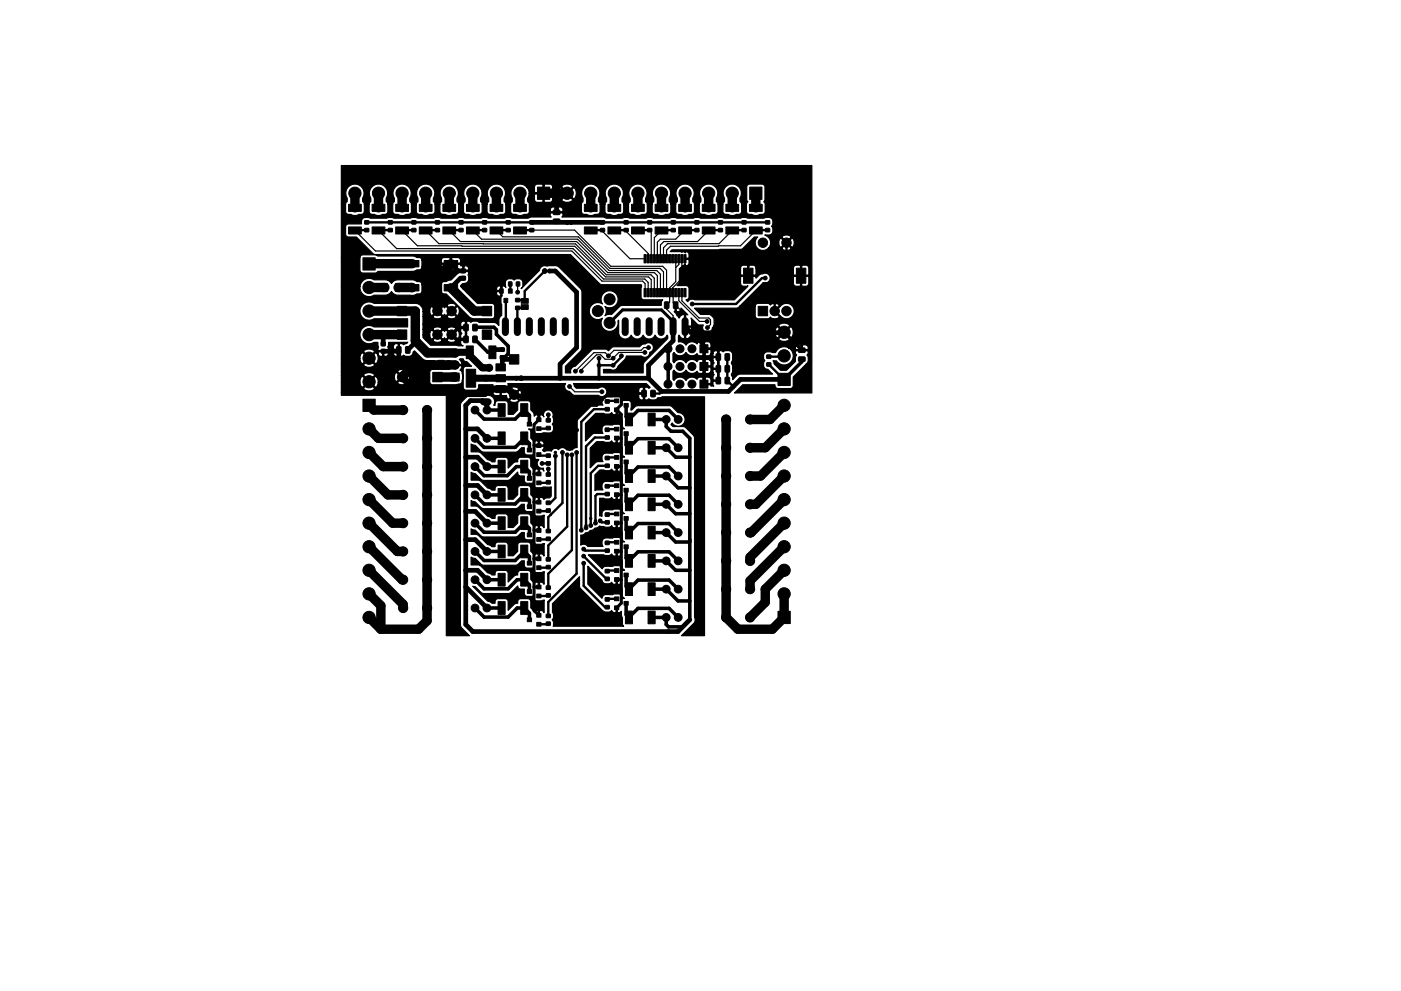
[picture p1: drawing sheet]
<svg xmlns="http://www.w3.org/2000/svg" width="297mm" height="210mm" viewBox="0 0 297 210" stroke-linecap="round" stroke-linejoin="round" font-family="sans-serif">
<g fill="#000" stroke="#000" stroke-width=".21">
<path d="M113.9 39.7h2.6v2.6h-2.6zM158.9 39.7h2.7v2.6h-2.7zM73.9 48.1h2.7v1.5h-2.7zM73.9 43.3h2.7v1.5h-2.7zM77 54.7h2.6v2.6h-2.6zM77.3 48.5h.9v.7h-.9zM77.3 46.8h.9v.7h-.9zM78.9 48.1h2.7v1.5h-2.7zM78.9 43.3h2.7v1.5h-2.7zM82.3 48.5h.9v.7h-.9zM82.3 46.8h.9v.7h-.9zM83.9 48.1h2.7v1.5h-2.7z"/>
<path d="M83.9 43.3h2.7v1.5h-2.7zM87.3 48.5h.9v.7h-.9zM87.3 46.8h.9v.7h-.9zM86 55.3h2.8v1.3h-2.8zM88.9 48.1h2.7v1.5h-2.7zM88.9 43.3h2.7v1.5h-2.7zM92.3 48.5h.9v.7h-.9zM92.3 46.8h.9v.7h-.9zM93.9 48.1h2.7v1.5h-2.7zM93.9 43.3h2.7v1.5h-2.7zM94.2 55.3h2.8v1.3h-2.8zM97.3 48.5h.9v.7h-.9z"/>
<path d="M97.3 46.8h.9v.7h-.9zM97.8 58.6h.9v.8h-.9zM97.8 57.1h.9v.8h-.9zM98.9 48.1h2.7v1.5h-2.7zM98.9 43.3h2.7v1.5h-2.7zM102.3 48.5h.9v.7h-.9zM102.3 46.8h.9v.7h-.9zM103.9 48.1h2.7v1.5h-2.7zM103.9 43.3h2.7v1.5h-2.7zM107.3 48.5h.9v.7h-.9zM107.3 46.8h.9v.7h-.9zM107.8 59.8h.7v.9h-.7z"/>
<path d="M108.9 48.1h2.7v1.5h-2.7zM108.9 43.3h2.7v1.5h-2.7zM109.5 59.8h.7v.9h-.7zM112.3 48.5h.9v.7h-.9zM112.3 46.8h.9v.7h-.9zM117.3 46.5h1.3l.1 .2v.6l-.2 .1h-1.1l-.1-.2zM117.3 44.6h1.3l.1 .2v.6l-.2 .1h-1.1l-.1-.2zM123.9 48.1h2.7v1.5h-2.7zM123.9 43.3h2.7v1.5h-2.7zM127.3 48.5h.9v.7h-.9zM127.3 46.8h.9v.7h-.9zM128.9 48.1h2.7v1.5h-2.7z"/>
<path d="M128.9 43.3h2.7v1.5h-2.7zM132.3 48.5h.9v.7h-.9zM132.3 46.8h.9v.7h-.9zM133.9 48.1h2.7v1.5h-2.7zM133.9 43.3h2.7v1.5h-2.7zM136.5 54h.5v1.8h-.5zM137.2 54h.4v1.8h-.4zM137.3 48.5h.9v.7h-.9zM137.3 46.8h.9v.7h-.9zM137.9 54h.4v1.8h-.4zM138.9 48.1h2.7v1.5h-2.7zM138.9 43.3h2.7v1.5h-2.7z"/>
<path d="M138.5 54h.4v1.8h-.4zM139.2 54h.4v1.8h-.4zM139.8 54h.4v1.8h-.4zM140.5 54h.4v1.8h-.4zM141.1 54h.4v1.8h-.4zM141.8 54h.4v1.8h-.4zM142.4 54h.5v1.8h-.5zM142.3 48.5h.9v.7h-.9zM142.3 46.8h.9v.7h-.9zM143 54h.5v1.8h-.5zM143.9 48.1h2.7v1.5h-2.7zM143.9 43.3h2.7v1.5h-2.7z"/>
<path d="M143.7 54h.5v1.8h-.5zM144.3 54h.5v1.8h-.5zM145 54h.5v1.8h-.5zM147.3 48.5h.9v.7h-.9zM147.3 46.8h.9v.7h-.9zM148.9 48.1h2.7v1.5h-2.7zM148.9 43.3h2.7v1.5h-2.7zM152.3 48.5h.9v.7h-.9zM152.3 46.8h.9v.7h-.9zM153.9 48.1h2.7v1.5h-2.7zM153.9 43.3h2.7v1.5h-2.7zM157.3 48.5h.9v.7h-.9z"/>
<path d="M157.3 46.8h.9v.7h-.9zM158.9 48.1h2.7v1.5h-2.7zM158.9 43.3h2.7v1.5h-2.7zM162.3 48.5h.9v.7h-.9zM162.3 46.8h.9v.7h-.9zM80.8 72.6h.9v.8h-.9zM80.8 74.1h.9v.8h-.9zM81 60.2h1.2l-.1 1.6h-1.1zM84.3 70h2v2h-2zM84.3 65h2v2h-2zM83.8 60.2h1.2l-.1 1.6h-1.1zM84.1 73.6l.7-.1 .2 .2v1l-.1 .2-.6 .1-.2-.2z"/>
<path d="M86 73.6l.7-.1 .2 .2v1l-.1 .2-.6 .1-.2-.2zM86 60.4h2.8v1.3h-2.8zM91.7 79h2v2h-2zM92.8 74.6h1.3l.1 .8-1.3 .1zM92.8 76.5h1.3l.1 .8-1.3 .1zM94.2 60.4h2.8v1.3h-2.8zM95.7 79.1h1.7v1.7h-1.7zM98.8 73.4h1.6v2.7h-1.6zM98.4 68.8h.7l.2 .1v1.1l-.1 .2h-.7l-.2-.1zM98.4 71.3l.9 .1-.1 1.3-.9-.1zM98.8 78.3h2v3.8h-2zM100.3 68.8h.7l.2 .1v1.1l-.1 .2h-.7l-.2-.1z"/>
<path d="M100.3 71.3l.9 .1-.1 1.3-.9-.1zM103.7 73.4h1.4v2.7h-1.4zM102.2 65h2v2h-2zM102.2 70h2v2h-2zM105.9 61.3h.8v.9h-.8zM106.1 75.5h.8v.7h-.8zM106.1 73.8h.8v.7h-.8zM106.8 63.3h.9v.9h-.9zM105.1 79.5h2v1.5h-2zM105.1 77.2h2v1.5h-2zM107.8 61.3h.8v.9h-.8zM108 75.2h2v2h-2z"/>
<path d="M109.3 65h.9v.7h-.9zM109.3 63.3h.9v.7h-.9zM110.5 63.3h1.5v1h-1.5zM110.5 64.6h1.5v1h-1.5zM136.5 61.2h.5v1.8h-.5zM137.2 61.2h.4v1.8h-.4zM137.9 61.2h.4v1.8h-.4zM138.5 61.2h.4v1.8h-.4zM139.2 61.2h.4v1.8h-.4zM139.8 61.2h.4v1.8h-.4zM140.5 61.2h.4v1.8h-.4zM141.1 61.2h.4v1.8h-.4z"/>
<path d="M140.9 64.1l.7-.1 .2 .2v1l-.1 .2-.6 .1-.2-.2zM141.8 61.2h.4v1.8h-.4zM142.4 61.2h.5v1.8h-.5zM143 61.2h.5v1.8h-.5zM142.8 64.1l.7-.1 .2 .2v1l-.1 .2-.6 .1-.2-.2zM143.7 61.2h.5v1.8h-.5zM144.3 61.2h.5v1.8h-.5zM145 61.2h.5v1.8h-.5zM148.4 73.1h1.7v1.7h-1.7zM148.4 76.9h1.7v1.7h-1.7zM151.9 77.6l.7-.1 .2 .2v1l-.1 .2-.7 .1-.2-.2zM151.9 75.1h.9l-.1 1.3h-.9z"/>
<path d="M153.8 77.6l.7-.1 .2 .2v1l-.1 .2-.7 .1-.2-.2zM153.8 75.1h.9l-.1 1.3h-.9zM157.6 56.9h2v3.2h-2zM160.7 65h2v2h-2zM162.6 75.3h.8v.7h-.8zM162.6 77h.8v.7h-.8zM169.3 75.8l1.3-.1 .1 .9-1.3 .1zM169.3 73.9l1.3-.1 .1 .9-1.3 .1zM168.9 56.9h2v3.2h-2zM77 84.7h2.6v2.6h-2.6zM105.6 97.6h1.5v2.7h-1.5zM105.6 91.6h1.5v2.7h-1.5z"/>
<path d="M105.6 85.6h1.5v2.7h-1.5zM105.1 81.8h2v1.5h-2zM110.4 97.6h1.5v2.7h-1.5zM110.4 91.6h1.5v2.7h-1.5zM110.4 85.6h1.5v2.7h-1.5zM111.8 95.1h.9v.8h-.9zM111.8 89.6h.9v.8h-.9zM113.8 96h.9v.8h-.9zM113.8 94.1h.9v.8h-.9zM113.8 90.5h.9v.8h-.9zM113.8 88.6h.9v.8h-.9zM115.8 98h.9v.7h-.9z"/>
<path d="M115.8 96.3h.9v.7h-.9zM115.8 88.8h.9v.7h-.9zM115.8 90.5h.9v.7h-.9zM128.3 98.5h.9v.7h-.9zM128.3 96.8h.9v.7h-.9zM128.3 92.5h.9v.7h-.9zM128.3 90.8h.9v.7h-.9zM128.3 86.5h.9v.7h-.9zM128.3 84.8h.9v.7h-.9zM130.3 96.6h.9v.8h-.9zM130.3 98.5h.9v.8h-.9zM130.3 90.6h.9v.8h-.9z"/>
<path d="M130.3 92.5h.9v.8h-.9zM130.3 84.6h.9v.8h-.9zM130.3 86.5h.9v.8h-.9zM132.3 97.6h.9v.8h-.9zM132.3 91.6h.9v.8h-.9zM132.3 85.6h.9v.8h-.9zM132.6 93.6h1.5v2.7h-1.5zM132.6 87.6h1.5v2.7h-1.5zM136.1 82.8h.7l.2 .1v1.1l-.1 .2h-.6l-.2-.1zM137.4 93.6h1.5v2.7h-1.5zM137.4 87.6h1.5v2.7h-1.5zM138 82.8h.7l.2 .1v1.1l-.1 .2h-.6l-.2-.1z"/>
<path d="M148.4 80.6h1.7v1.7h-1.7zM151.9 80.1h.9l-.1 1.3h-.9zM153.8 80.1h.9l-.1 1.3h-.9zM164.9 79.2h2.7v2.6h-2.7zM105.6 115.6h1.5v2.7h-1.5zM105.6 109.6h1.5v2.7h-1.5zM105.6 103.6h1.5v2.7h-1.5zM110.4 115.6h1.5v2.7h-1.5zM110.4 109.6h1.5v2.7h-1.5zM110.4 103.6h1.5v2.7h-1.5zM111.8 119.1h.9v.8h-.9zM111.8 113.1h.9v.8h-.9z"/>
<path d="M111.8 107.1h.9v.8h-.9zM111.8 101.1h.9v.8h-.9zM113.8 118.1h.9v.8h-.9zM113.8 114h.9v.8h-.9zM113.8 112.1h.9v.8h-.9zM113.8 108h.9v.8h-.9zM113.8 106.1h.9v.8h-.9zM113.8 102h.9v.8h-.9zM113.8 100.1h.9v.8h-.9zM115.8 118.3h.9v.7h-.9zM115.8 120h.9v.7h-.9zM115.8 112.3h.9v.7h-.9z"/>
<path d="M115.8 114h.9v.7h-.9zM115.8 106.3h.9v.7h-.9zM115.8 108h.9v.7h-.9zM115.8 100.3h.9v.7h-.9zM115.8 102h.9v.7h-.9zM128.3 116.5h.9v.7h-.9zM128.3 114.8h.9v.7h-.9zM128.3 110.5h.9v.7h-.9zM128.3 108.8h.9v.7h-.9zM128.3 104.5h.9v.7h-.9zM128.3 102.8h.9v.7h-.9zM130.3 114.6h.9v.8h-.9z"/>
<path d="M130.3 116.5h.9v.8h-.9zM130.3 108.6h.9v.8h-.9zM130.3 110.5h.9v.8h-.9zM130.3 102.6h.9v.8h-.9zM130.3 104.5h.9v.8h-.9zM132.3 115.6h.9v.8h-.9zM132.3 109.6h.9v.8h-.9zM132.3 103.6h.9v.8h-.9zM132.6 111.6h1.5v2.7h-1.5zM132.6 105.6h1.5v2.7h-1.5zM132.6 99.6h1.5v2.7h-1.5zM137.4 111.6h1.5v2.7h-1.5z"/>
<path d="M137.4 105.6h1.5v2.7h-1.5zM137.4 99.6h1.5v2.7h-1.5zM105.6 127.6h1.5v2.7h-1.5zM105.6 121.6h1.5v2.7h-1.5zM110.4 127.6h1.5v2.7h-1.5zM110.4 121.6h1.5v2.7h-1.5zM111.8 131.1h.9v.8h-.9zM111.8 125.1h.9v.8h-.9zM113.8 132h.9v.8h-.9zM113.8 130.1h.9v.8h-.9zM113.8 126h.9v.8h-.9zM113.8 124.1h.9v.8h-.9z"/>
<path d="M113.8 120h.9v.8h-.9zM115.8 130.3h.9v.7h-.9zM115.8 132h.9v.7h-.9zM115.8 124.3h.9v.7h-.9zM115.8 126h.9v.7h-.9zM128.3 128.5h.9v.7h-.9zM128.3 126.8h.9v.7h-.9zM128.3 122.5h.9v.7h-.9zM128.3 120.8h.9v.7h-.9zM130.3 126.6h.9v.8h-.9zM130.3 128.5h.9v.8h-.9zM130.3 120.6h.9v.8h-.9z"/>
<path d="M130.3 122.5h.9v.8h-.9zM132.3 127.6h.9v.8h-.9zM132.3 121.6h.9v.8h-.9zM132.6 129.6h1.5v2.7h-1.5zM132.6 123.6h1.5v2.7h-1.5zM132.6 117.6h1.5v2.7h-1.5zM137.4 129.6h1.5v2.7h-1.5zM137.4 123.6h1.5v2.7h-1.5zM137.4 117.6h1.5v2.7h-1.5zM164.9 129.7h2.7v2.6h-2.7z"/>
<circle cx="75.3" cy="41" r="1.3"/>
<circle cx="80.3" cy="41" r="1.3"/>
<circle cx="85.2" cy="41" r="1.3"/>
<circle cx="90.2" cy="41" r="1.3"/>
<circle cx="95.2" cy="41" r="1.3"/>
<circle cx="100.2" cy="41" r="1.3"/>
<circle cx="105.2" cy="41" r="1.3"/>
<circle cx="110.2" cy="41" r="1.3"/>
<circle cx="115.5" cy="57.5" r=".5"/>
<circle cx="115.5" cy="57.5" r=".4"/>
<circle cx="116.5" cy="57.5" r=".4"/>
<circle cx="120.2" cy="47.2" r=".4"/>
<circle cx="120.2" cy="41" r="1.3"/>
<circle cx="121.1" cy="47.2" r=".4"/>
<circle cx="125.2" cy="41" r="1.3"/>
<circle cx="130.2" cy="41" r="1.3"/>
<circle cx="135.2" cy="41" r="1.3"/>
<circle cx="140.2" cy="41" r="1.3"/>
<circle cx="145.2" cy="41" r="1.3"/>
<circle cx="150.2" cy="41" r="1.3"/>
<circle cx="155.2" cy="41" r="1.3"/>
<circle cx="161.7" cy="51.5" r="1"/>
<circle cx="162.2" cy="59" r=".25"/>
<circle cx="162.3" cy="59" r=".4"/>
<circle cx="166.7" cy="51.5" r="1"/>
<circle cx="78.3" cy="76" r="1.3"/>
<circle cx="78.3" cy="61" r="1.3"/>
<circle cx="78.3" cy="71" r="1.3"/>
<circle cx="78.3" cy="66" r="1.3"/>
<circle cx="85.2" cy="80" r="1"/>
<circle cx="92.7" cy="71" r="1"/>
<circle cx="92.7" cy="66" r="1"/>
<circle cx="95.7" cy="71" r="1"/>
<circle cx="95.7" cy="66" r="1"/>
<circle cx="96.5" cy="77.5" r=".85"/>
<circle cx="96.5" cy="74.9" r=".85"/>
<circle cx="102.7" cy="78" r=".4"/>
<circle cx="103.7" cy="78" r=".75"/>
<circle cx="103.7" cy="78" r=".4"/>
<circle cx="109.8" cy="62" r=".4"/>
<circle cx="122" cy="78.7" r=".4"/>
<circle cx="122" cy="78.7" r=".12"/>
<circle cx="123.2" cy="78.7" r=".4"/>
<circle cx="123.2" cy="78.7" r=".12"/>
<circle cx="126.7" cy="66" r="1.17"/>
<circle cx="127" cy="76" r=".4"/>
<circle cx="127" cy="77.5" r=".4"/>
<circle cx="129" cy="75.5" r=".4"/>
<circle cx="129.3" cy="63.5" r="1.17"/>
<circle cx="129.3" cy="68.5" r="1.17"/>
<circle cx="130" cy="76" r=".4"/>
<circle cx="130" cy="77.5" r=".4"/>
<circle cx="131.8" cy="75.5" r=".4"/>
<circle cx="136.7" cy="74.8" r=".4"/>
<circle cx="136.7" cy="74.8" r=".13"/>
<circle cx="137.5" cy="73.7" r=".13"/>
<circle cx="137.5" cy="73.7" r=".4"/>
<circle cx="141.6" cy="74" r=".85"/>
<circle cx="141.6" cy="77.7" r=".85"/>
<circle cx="144.2" cy="74" r=".85"/>
<circle cx="144.2" cy="77.7" r=".85"/>
<circle cx="146.7" cy="74" r=".85"/>
<circle cx="146.7" cy="77.7" r=".85"/>
<circle cx="146.8" cy="64.5" r=".4"/>
<circle cx="149.9" cy="68.2" r=".4"/>
<circle cx="150" cy="69.5" r=".4"/>
<circle cx="164.3" cy="66" r="1"/>
<circle cx="166.2" cy="70.5" r="1.3"/>
<circle cx="166.2" cy="75.5" r="1.3"/>
<circle cx="166.7" cy="66" r="1"/>
<circle cx="78.3" cy="81" r="1.3"/>
<circle cx="78.3" cy="91" r="1.3"/>
<circle cx="78.3" cy="96" r="1.3"/>
<circle cx="85.5" cy="87" r=".97"/>
<circle cx="85.5" cy="93" r=".97"/>
<circle cx="85.5" cy="99" r=".97"/>
<circle cx="90.5" cy="87" r=".97"/>
<circle cx="90.5" cy="93" r=".97"/>
<circle cx="90.5" cy="99" r=".97"/>
<circle cx="100.7" cy="87" r=".82"/>
<circle cx="100.7" cy="93" r=".82"/>
<circle cx="100.7" cy="99" r=".82"/>
<circle cx="102" cy="80.2" r=".4"/>
<circle cx="102.5" cy="85.2" r=".4"/>
<circle cx="103" cy="80.2" r=".4"/>
<circle cx="103.2" cy="87" r=".82"/>
<circle cx="103.2" cy="93" r=".82"/>
<circle cx="103.2" cy="99" r=".82"/>
<circle cx="103.5" cy="85.2" r=".4"/>
<circle cx="104" cy="80.2" r=".4"/>
<circle cx="109" cy="83.7" r="1"/>
<circle cx="109.5" cy="80.2" r=".4"/>
<circle cx="110.5" cy="80.2" r=".4"/>
<circle cx="110.5" cy="80.2" r=".5"/>
<circle cx="114.9" cy="98.3" r=".25"/>
<circle cx="114.9" cy="98.3" r=".4"/>
<circle cx="116.2" cy="88" r=".4"/>
<circle cx="116.2" cy="99.5" r=".25"/>
<circle cx="116.2" cy="99.5" r=".4"/>
<circle cx="116.2" cy="88" r=".25"/>
<circle cx="117.7" cy="96" r=".25"/>
<circle cx="117.8" cy="96.7" r=".4"/>
<circle cx="119.2" cy="96" r=".4"/>
<circle cx="119.2" cy="96" r=".25"/>
<circle cx="120.2" cy="96.5" r=".25"/>
<circle cx="120.2" cy="96.5" r=".4"/>
<circle cx="120.7" cy="82" r=".4"/>
<circle cx="120.8" cy="82" r=".12"/>
<circle cx="121.2" cy="96.5" r=".25"/>
<circle cx="121.2" cy="96.5" r=".4"/>
<circle cx="122.2" cy="96" r=".4"/>
<circle cx="122.2" cy="91.2" r=".4"/>
<circle cx="122.2" cy="96" r=".25"/>
<circle cx="127.6" cy="83.1" r=".4"/>
<circle cx="132.5" cy="84.3" r=".4"/>
<circle cx="132.5" cy="84.3" r=".12"/>
<circle cx="141.2" cy="89" r=".82"/>
<circle cx="141.2" cy="95" r=".83"/>
<circle cx="141.6" cy="81.5" r=".85"/>
<circle cx="143.8" cy="89" r=".82"/>
<circle cx="143.8" cy="95" r=".83"/>
<circle cx="144.2" cy="81.5" r=".85"/>
<circle cx="146.7" cy="81.5" r=".85"/>
<circle cx="153.9" cy="89" r=".97"/>
<circle cx="153.9" cy="95" r=".97"/>
<circle cx="159" cy="89" r=".97"/>
<circle cx="159" cy="95" r=".97"/>
<circle cx="166.2" cy="86" r="1.3"/>
<circle cx="166.2" cy="91" r="1.3"/>
<circle cx="166.2" cy="96" r="1.3"/>
<circle cx="78.3" cy="116" r="1.3"/>
<circle cx="78.3" cy="111" r="1.3"/>
<circle cx="78.3" cy="106" r="1.3"/>
<circle cx="78.3" cy="101" r="1.3"/>
<circle cx="85.5" cy="111" r=".97"/>
<circle cx="85.5" cy="117" r=".97"/>
<circle cx="85.5" cy="105" r=".97"/>
<circle cx="90.5" cy="111" r=".97"/>
<circle cx="90.5" cy="117" r=".97"/>
<circle cx="90.5" cy="105" r=".97"/>
<circle cx="100.7" cy="111" r=".82"/>
<circle cx="100.7" cy="117" r=".82"/>
<circle cx="100.7" cy="105" r=".82"/>
<circle cx="103.2" cy="111" r=".82"/>
<circle cx="103.2" cy="117" r=".82"/>
<circle cx="103.2" cy="105" r=".82"/>
<circle cx="123.2" cy="112.5" r=".25"/>
<circle cx="123.2" cy="112.5" r=".4"/>
<circle cx="123.7" cy="116.5" r=".25"/>
<circle cx="123.7" cy="119.5" r=".25"/>
<circle cx="123.7" cy="118" r=".25"/>
<circle cx="123.7" cy="118" r=".4"/>
<circle cx="123.8" cy="116.5" r=".4"/>
<circle cx="123.8" cy="119.5" r=".4"/>
<circle cx="124.2" cy="112" r=".4"/>
<circle cx="124.2" cy="111.5" r=".25"/>
<circle cx="125.2" cy="111.5" r=".4"/>
<circle cx="125.2" cy="110" r=".25"/>
<circle cx="126.2" cy="111" r=".4"/>
<circle cx="126.2" cy="110.5" r=".25"/>
<circle cx="127.2" cy="110.5" r=".4"/>
<circle cx="127.2" cy="110.5" r=".25"/>
<circle cx="141.2" cy="101" r=".82"/>
<circle cx="141.2" cy="107" r=".82"/>
<circle cx="141.2" cy="113" r=".82"/>
<circle cx="141.2" cy="119" r=".82"/>
<circle cx="143.8" cy="101" r=".82"/>
<circle cx="143.8" cy="107" r=".82"/>
<circle cx="143.8" cy="119" r=".82"/>
<circle cx="143.8" cy="113" r=".82"/>
<circle cx="153.9" cy="107" r=".97"/>
<circle cx="153.9" cy="119" r=".97"/>
<circle cx="153.9" cy="113" r=".97"/>
<circle cx="153.9" cy="101" r=".97"/>
<circle cx="159" cy="107" r=".97"/>
<circle cx="159" cy="119" r=".97"/>
<circle cx="159" cy="113" r=".97"/>
<circle cx="159" cy="101" r=".97"/>
<circle cx="166.2" cy="111" r="1.3"/>
<circle cx="166.2" cy="116" r="1.3"/>
<circle cx="166.2" cy="106" r="1.3"/>
<circle cx="166.2" cy="101" r="1.3"/>
<circle cx="78.3" cy="121" r="1.3"/>
<circle cx="78.3" cy="126" r="1.3"/>
<circle cx="78.3" cy="131" r="1.3"/>
<circle cx="85.5" cy="129" r=".97"/>
<circle cx="85.5" cy="123" r=".97"/>
<circle cx="90.5" cy="129" r=".97"/>
<circle cx="90.5" cy="123" r=".97"/>
<circle cx="100.7" cy="123" r=".82"/>
<circle cx="100.7" cy="129" r=".82"/>
<circle cx="103.2" cy="129" r=".82"/>
<circle cx="103.2" cy="123" r=".82"/>
<circle cx="141.2" cy="131" r=".82"/>
<circle cx="141.2" cy="125" r=".82"/>
<circle cx="143.8" cy="131" r=".82"/>
<circle cx="143.8" cy="125" r=".82"/>
<circle cx="153.9" cy="131" r=".97"/>
<circle cx="153.9" cy="125" r=".97"/>
<circle cx="159" cy="131" r=".97"/>
<circle cx="159" cy="125" r=".97"/>
<circle cx="166.2" cy="121" r="1.3"/>
<circle cx="166.2" cy="126" r="1.3"/>
</g>
<g fill="none" stroke="#000" stroke-width="1.5">
<path d="M85.3 80l3 3h7.9l.6 .5h6l.9-1h4.1l1.2 1.2M96.5 74.9l.1-.2h3v.7l2.6 2.6h1.5M107.2 68v2.5M109.7 68v2.5M112.2 68v2.5M114.8 68v2.5M117.3 68v2.5M119.9 68v2.5M132.6 68v2.5M135.1 68v2.5M137.6 68v2.5M140.2 68v2.5"/>
<path d="M142.7 68v2.5M145.3 68v2.5M99.8 80.2h6.3M102.5 85.2h1"/>
</g>
<g fill="none" stroke="#000" stroke-width=".65">
<path d="M127 77.5v2.7M129.2 68.5l2.8-2.8h8.2l2.5 2.5v1.1M162.5 60.5l-6.6 6.6v3.5M113.2 94.5h1M130.8 92.9l.9 .1M130.8 98.9h.9M131.7 98.9v.1M113.2 118.5h1M113.2 112.5h1M113.2 106.5h1M113.2 100.5h1M130.8 104.9l.9 .1"/>
<path d="M130.8 110.9l.9 .1M130.8 116.9l.9 .1M113.2 124.5h1M130.8 128.9l.9-.9v-40.1l-.9-1.1 1-1v-1.5l-.3-.3h-3l-2 2h-6.3l-2-2-4 4v1l-1 1.1v39.4l1 1M130.8 122.9l.9 .1"/>
</g>
<g fill="none" stroke="#000" stroke-width="2">
<path d="M75.3 41v3.1M80.3 41v3.1M85.3 41v3.1M87.4 55.9l-9.1 .1M90.3 41v3.1M95.2 41v3.1M95.6 55.9l-2.9 2.9v7.2M100.2 41v3.1M105.2 41v3.1M110.2 41v3.1M115.2 41h5M125.2 41v3.1"/>
<path d="M130.2 41v3.1M135.2 41v3.1M140.2 41v3.1M145.2 41v3.1M150.2 41v3.1M155.2 41v3.1M160.3 41v3.1M78.3 71h7M78.3 66h9.8v6.3l2.5 2.6h5.9M78.3 61h3.3M84.4 61h3M95.6 61l4.9 5h2.7"/>
<path d="M96.5 77.4h-8.7l-2.5 2.6M96.5 80h-3.8M78.3 96l3 3h4.2M78.3 91l2 2h5.2M78.3 86l1 1h6.2M90.5 87v44.7l-1.8 1.8h-8M153.9 89v42l2.6 2.5h7.2l2.6-2.5v-5M166.3 96l-5 5h-2.3M166.3 91l-4 4h-3.3M166.3 86l-3 3h-4.3M78.3 116l7 7h.2M78.3 111l6 6h1.2"/>
<path d="M78.3 106l5 5h2.2M78.3 101l4 4h3.2M166.3 101l-6 6h-1.3M166.3 106l-7 7h-.3M166.3 111l-7.3 7.2v.8M166.3 116l-7.3 7.2v1.8M78.3 131l2.4 2.5M78.3 126l2.4 2.5v5M78.3 121l7.2 7.2v.8M166.3 121l-4 4v2.8l-3.3 3.2"/>
</g>
<g fill="none" stroke="#000" stroke-width="1">
<path d="M95.6 55.9l1.5 1.6h1.1M98.2 59h-.6l-2 2M112.8 47.2h15M116.5 57.5h1.3l4.4 4.5v11.7l-3.4 3.5v3M118 41v4M81.3 74.5h3l.2-.3v2.3l2.1 2.1M81.3 71v2M88.1 72.3v.3l-1.7 1.6M106.5 74.2h-1.5l-.6 .5M109 76.2h-2.1l-.4-.4v1.8l-.4 .3M142.7 69.3v3l-5.2 5.2v2.7M145.3 69.3l1.3 1.3 19.7-.1"/>
<path d="M98.8 91h2.4l2 2M98.8 97h2.4l2 2M99.8 80.2h2.2M103.2 87v-1l-1-1h-2.4l-1 1v46.5l1.4 1.5h43.6l2.4-2.5M104 80.2h33.5M106.1 82.5h1.7M109 83.7l.2 .3h9M137.5 80.2l2.8 2.8h14.2l2.5-2.5h9.3M98.8 103h2.4l2 2M98.8 114.5h2l2.4 2.5M98.8 108.5h2l2.4 2.5M98.8 124.5l4.4 4.5"/>
<path d="M98.8 121h2.4l2 2"/>
</g>
<g fill="none" stroke="#000" stroke-width=".75">
<path d="M98.8 69.5h-1.6l-1.4 1.5 1 1h2M100.7 72l2.7 2.7h1M100.7 69.5l4-.1 .5 .6v.9l2.6 2.5v1.6l-.8 .8h-.5M141.7 73.5v8M145.3 69.3l4 4.1v8.1M149.3 73.5h.1M166.3 70.5l3.7 3.8M170 76.2v.5l-3.7 3.8M100.7 99l1.9 1.9h5l1.9-1.9h1.6l1.1 1.1v1.4M100.7 87l1.9 1.9h6.6l1.9-1.9 1.1 1.1v1.9M100.7 93l1.9 1.9h6.6l1.9-1.9 1.1 1.1v1.4M103.2 87h3.2"/>
<path d="M103.2 93h3.2M103.2 99h3.2M132.8 86v2.4l.5 .6 2-1.9h6.6l1.9 1.9M132.8 92v2.4l.5 .6 2-1.9h6.6l1.9 1.9M132.8 98v2.4l.5 .6 2-1.9h6.6l1.9 1.9M138.2 89h3v1.5l1 1h2.6l1.4 1.5v38.5l-1.4 1.5h-3l-.6-.5v-1.5h-3M138.2 95h3l2 2h3M100.7 105l1.9 1.9h6.6l1.9-1.9 1.1 1.1v1.4M100.7 111l1.9 1.9h6.6l1.9-1.9 1.1 1.1v1.4M100.7 117l1.9 1.9h6.6l1.9-1.9 1.1 1.1v1.4M103.2 105h3.2M103.2 111h3.2"/>
<path d="M103.2 117h3.2M132.8 104v2.4l.5 .6 2-1.9h6.6l1.9 1.9M132.8 110v2.4l.5 .6 2-1.9h6.6l1.9 1.9M132.8 116v2.4l.5 .6 2-1.9h6.6l1.9 1.9M138.2 101h3l2.6 2.5h2.4M138.2 107h3l2 2h3M138.2 113h3l2 2h3M138.2 119h3l2 2h3M100.7 123l1.9 1.9h5.1l2-1.9h1.4l1.1 1.1v1.4M100.7 129l1.9 1.9h5.1l2-1.9h1.4l1.1 1.1v1.4M103.2 123h3.2M103.2 129h3.2"/>
<path d="M132.8 122v2.4l.5 .6 2-1.9h6.6l1.9 1.9M132.8 128v2.4l.5 .6 2-1.9h6.6l1.9 1.9M138.2 125h3l2.6 2.5h2.4"/>
</g>
<g fill="none" stroke="#000" stroke-width=".5">
<path d="M77.7 47.2h35.1M77.7 48.8l-2.4 .1M82.7 48.8l-2.4 .1M87.7 48.8l-2.4 .1M92.7 48.8l-2.4 .1M97.8 48.8l-2.6 .1M98.2 57.5h5.5l2.6 2.5v1.7M102.8 48.8l-2.6 .1M107.8 48.8l-2.6 .1M112.8 48.8l-2.6 .1M115.5 57.5l-4.3 4.2v2.1l-.1-.1h-1.3M127.8 47.2h34.9"/>
<path d="M127.8 48.8l-2.6 .1M132.8 48.8l-2.6 .1M137.8 48.8l-2.6 .1h.7M142.8 48.8h-2.5l-.2 .3M147.8 48.8l-2.6 .1M152.8 48.8l-2.6 .1M157.8 48.8l-2.6 .1M162.3 59h-.7l-5.5 5.5h-9.3M162.7 48.8l-2.4 .1M166.7 51.5v4.7l-4.3 4.4M107.2 63.7v5.6M108.2 60.2v.1"/>
<path d="M108.2 60.3v1.4M111.2 65.1l-.1 .2-1.4 .1v3.9M131.8 75.5v.2l-1.8 1.8h-3v-1.5M149.2 74h2.6l.5 .5v6.2M154.2 75.7v5l1.3 1.3M162.5 60.5l1.8 1.7v3.8M163 77.3l3.3 3.2M166.3 75.5l-.2 .2h-3.1M114.2 96.4l.3 .3h1.7M114.9 98.3h1.3M116.2 90.8l-.1 .1-1.8 .1M116.2 88v1.2"/>
<path d="M116.2 99.5v1.2M117.8 96.7v8.9l-1.1 1.1h-.5M119.2 96v10.7l-2.4 2.5M120.2 96.5v15.2l-4 4v3M121.2 96.5v20.2l-5 5v3M122.2 96v25.7l-6 6v3M128.8 86.8h-2.9l-2.7 2.7v23M128.8 92.8h-2.7l-1.9 1.9v17.3M128.8 98.8h-2l-1.6 1.6v11.1M130.8 85h-1.9l-.1 .2M130.8 91h-1.9l-.1 .2M130.8 97h-1.9l-.1 .2"/>
<path d="M136.5 83.5h-4.5l-.5 .5M140.3 83l-.4 .5h-1.4M116.2 102.3l-.1 .1-1.8 .1M116.2 108.3l-.1 .1-1.8 .1M116.2 114.3l-.1 .1-1.8 .1M116.8 109.2l-.6 .5v3M116.8 109.2h.1M123.8 116.5l.3 .3h4.7M123.8 118l4.8 4.8h.2M123.8 119.5v4.8l4.5 4.5h.5M127.2 110.5l.4 .3h1.2M128.8 104.8h-2.2l-.4 .4v5.8"/>
<path d="M130.8 103h-1.9l-.1 .2M130.8 109h-1.9l-.1 .2M130.8 115h-1.9l-.1 .2M116.2 120.3l-.1 .1-1.8 .1M116.2 126.3l-.1 .1-1.8 .1M116.2 132.3l-.1 .1-1.8 .1M130.8 121h-1.9l-.1 .2M130.8 127h-1.9l-.1 .2"/>
</g>
<g fill="none" stroke="#000" stroke-width=".25">
<path d="M75.3 48.9l4.3 4.3h41.6l6.4 6.4h8.6l.6 .6v1.9M80.3 48.9l3.8 3.8h37.4l6.4 6.5h8.8l.7 .7v2.2M85.3 48.9l3.2 3.2 33.4 .1 6.5 6.5h9.1l.6 .6v2.8M90.3 48.9l2.8 2.8h28.9l6.6 6.6h9.4l.7 .7v3.1M95.2 48.9l2.4 2.3h24.6l6.7 6.6h9.9l.6 .7v3.6M100.2 48.9l1.9 1.8h20.4l6.6 6.7h10.1l.8 .8v3.9M105.2 48.9l1.4 1.3h16l6.7 6.7h10.6l.8 .8v4.4M112.8 48.8h9l7.7 7.7h11l.8 .8v4.8M127.8 48.8v.3l5.8 5.8h3.2M132.8 48.8v.3l4.6 4.7v1.1M137.8 48.8l.3 .3v5.8M140.2 48.9l-1.5 1.5v4.5"/>
<path d="M143.3 54.9v4.9l-1.3 1.3v3l-.7 .6v.9l1.4 1.4v2.3M143.9 54.9v1.2l-.6 .7M144.6 54.9v4.2l-2 1.9v1.9l.1 1.3 2.6 2.5v2.6M145.2 54.9v1.1l-.6 .7M145.2 48.9l-2 1.8h-3.2l-.6 .7v3.5M150.2 48.9l-2.3 2.3h-7.1l-.8 .8v2.9M155.2 48.9l-2.7 2.8h-11l-.8 .9v2.3M160.3 48.9l-3.3 3.2-14.8 .1-.9 .9v1.8M109.8 60.2v1.8M136.7 74.8h-5.5l-1.4 1.4h-1.5l-1-.9h-.8l-3.3 3.2v.2M137.5 73.7h-1l-.6 .6h-5.7l-1.2 1.2-.7-.7h-2.4l-3.9 3.9M143.9 62.1v1.7l4.4 4.4h1.6"/>
<path d="M144.6 62.1v1.7l3.6 3.7h2.1l.3 .3v1.1l-.6 .6M120.8 82l1.1 1.1h5.7M122.2 86v5.2M131.8 84.3h.7"/>
</g>
<g fill="#000" stroke="#000" stroke-width=".25">
<path d="M99.9 94.2l.8 .3 1.2 1.1 .5 .3h7l.4-.1 .8-.8h.6v.9a.64 .64 0 0 0 .6 .6h1l.4-.2v.5a.74 .74 0 0 0 .9 .7h.2a1.04 1.04 0 0 0-.3 1.3 1.04 1.04 0 0 0 1.2 .5l.1 .7a.57 .57 0 0 0-.9-.3v1h-.3v-1a.56 .56 0 0 0-.9 .2l-.7-.9v-1.4a.64 .64 0 0 0-.6-.6h-1.5a.72 .72 0 0 0-.6 1l-.9 .2-1.2 1.1v-1.7a.64 .64 0 0 0-.6-.6h-1.5a.72 .72 0 0 0-.6 1h-.7l-.9-.5-1.7-1.6h-1.8zM113.3 89.9l.2 .1-.2 .1zM126.1 100.8l1.1-1.1 1.8 .2 .7-.4a.57 .57 0 0 0 .9 .3v-1h.3v1a.56 .56 0 0 0 .8-.1l.1 .9 .2 .4v1.5l.4 .5-.6 .2v-.6a.64 .64 0 0 0-.6-.6l-2.7 .1a1.07 1.07 0 0 0-.9 .7 1.07 1.07 0 0 0 .3 1.1h-1.3l-.5 .2zM125.1 95.1l1.4-1.4 2.5 .2 .7-.4a.57 .57 0 0 0 .9 .3v-1h.3v1a.56 .56 0 0 0 .8-.1l.1 .9 .2 .4v1.5l.4 .5-.6 .2v-.6a.64 .64 0 0 0-.6-.6l-2.7 .1a1.07 1.07 0 0 0-.9 .7 1.07 1.07 0 0 0 .3 1.1l-1.4 .1-1.4 1.3zM124.1 89.9l2.2-2.2 2.7 .2 .7-.4a.57 .57 0 0 0 .9 .3v-1h.3v1a.56 .56 0 0 0 .8-.1l.1 .9 .2 .4v1.5l.4 .5-.6 .2v-.6a.64 .64 0 0 0-.6-.6l-2.7 .1a1.07 1.07 0 0 0-.9 .7 1.07 1.07 0 0 0 .3 1.1l-2.1 .1-1.7 1.6zM131.5 86l.2-.1v.2zM72.4 35.1h99.7v48.3h-16.4l1.8-1.8h6.8a.67 .67 0 0 0 .6 .8h2.7l.4-.2 .2-.4v-1.8l2.9-2.9a1.51 1.51 0 0 0 0-1.8l.3-.4v-.3l-.2-.2h-2.4l-.2 .2v.3a.48 .48 0 0 1 .1 .9v.9l-1.9 1.9h-1.3l-1.4-1.4-.2-.6h.7l.1 .1a1.94 1.94 0 0 0 3 0 1.94 1.94 0 0 0-.5-2.9h1.4l.2 .4h1.1v-.9h.2v.9h1.1a.61 .61 0 0 0 .1-.7 .61 .61 0 0 0-.6-.3h-.4l-.2 .1-.9-.1-.5 .2-.1 .4h-1.4a1.93 1.93 0 0 0-2.8 1l-1.7-.2a1.09 1.09 0 0 0-.8 .8 1.09 1.09 0 0 0 .3 1.1 1.09 1.09 0 0 0-.3 1.1 1.09 1.09 0 0 0 .8 .8l1.1 1h-7l-.4 .1-1.1 1.1v-.5l-.2-.4 .2-1v-1.1l-.2-.4 .2-.8v-1.1a1.01 1.01 0 0 0-1.4-.9l-.6 .3-.4-.3h-.3l-.2 .1v6.4h-1.1l-.1 .1v.5l.1 .4h-.6l-.1-.3h-1.5v-1.4h.3v1.2h1.2l.1-.2v-.6a.64 .64 0 0 0-.6-.6h-.6l-.1 .2-1.1-.2-.5 .5a1.48 1.48 0 0 0-2.4 .2 1.48 1.48 0 0 0-2.5 0l-.2-.3v-1.6l.2-.3 .1 .2a1.48 1.48 0 0 0 2.4-.2 1.48 1.48 0 0 0 2.4 .3l.4 .4h.8l.1-.1v-1.2h.3v1.2l.1 .1 1.7-.2a.68 .68 0 0 1 0 .9v.6l.1 .1h.9v-2.2h-.9l-.1 .1v.5h-.6l.1-1-.1-.1h-1.5v-1.5h.3v1.2h1.2l.1-.1v-.6l-.1-.4h.6a.68 .68 0 0 1 0 .9v.6l.1 .1h.9v-2.2h-.9l-.1 .1v.5h-.6l-.5-.2h-.6l-.1 .1-1-.1-.4 .1-.2 .3-.1-.1a1.48 1.48 0 0 0-2.3 .4 1.48 1.48 0 0 0-2.5 0l-.2-.3v-1.7l.2-.2 .1 .1a1.49 1.49 0 0 0 2.4-.1 1.48 1.48 0 0 0 2.4 .2l.4 .4 .8 .1 .1-.2v-1.2h.3v1.2l.1 .2h.7l.5-.5h.5v.5l.1 .1h.9v-1.1a.61 .61 0 0 0-.7 0 .61 .61 0 0 0-.3 .5h-.5v-.7l-.1-.2h-1.5v-1.4h.3v1.2h1.2l.1-.2v-.6a.64 .64 0 0 0-.6-.6h-.6l-.1 .2-1.1-.2-.5 .5a1.48 1.48 0 0 0-2.4 .2l-.5-.5-1.1-.1v-1.3l.2-.2 .4 .5a.51 .51 0 0 0 .7 .2v-2.4h.3v2.4l.2 .1 19.5-.1 .1 .3 .4 .2 .7 .1 1-.3 .1-.3-1.1-1.1-1.2 1.1h-19.4l.6-.4 .3-.9h17.7a1.09 1.09 0 0 0 .6 1.2l1.2-1.2h.3l1.2 1.2 .3-.2 .2-.3 .1-.8-.2-.7-.4-.4-1.2 1.2h-.3l-1.2-1.2a1.19 1.19 0 0 0-.6 1.2h-17.7v-1.1h-1.5v-2.6a.89 .89 0 0 0-1.1 .7l-1.1-1.4 .2-.2v-1.3h.3v1.3a.62 .62 0 0 0 .7 .1 .62 .62 0 0 0 .3-.7l1.4 1.5h-.4v2.4h1.2l-.1-1.7 1.4 1.3 1.2 .2a1.04 1.04 0 0 0 .6 1.5 1.04 1.04 0 0 0 1.3-1l.3-.4h13.8l1.2 1.2 1.1-1.2a1.45 1.45 0 0 0-2.3 0h-13.8l.1-1.4-.6-.8-.5-.2h-1.8l-1.3-1.3h8.9l.7-.4h3.3v2a.64 .64 0 0 0 .6 .6h2.2l.4-.4 .7 .4 1.1-.2 .1-.3-1.1-1.1h.3l1 .9a1.65 1.65 0 0 0 2.5 .3 1.65 1.65 0 0 0-.1-2.5 1.65 1.65 0 0 0-2.4 .3l-1 1h-.3l1.1-1.1a1.2 1.2 0 0 0-1.9-.2l-.4-.3h-2.2l-.4 .1-.2 .5h-3.3l4.9-4.9h6.5a.64 .64 0 0 0 .7 .6h.7l.1-.1v-2h.3v2l.1 .1 1.1-.1 .3-.4v-1.4l-.2-.2h-2.9l-.2 .2v1.3h-6.5l.2-.1a1.06 1.06 0 0 0 1.4-1.2 1.06 1.06 0 0 0-1.7-.7l-.5 .2-.8 .7-.2-.4h-2.9l-.2 .2 .1 1.7 .4 .2h.9l.1-.1 .1 .1-2.9 2.9h-8.5a1.04 1.04 0 0 0-1.4 .4l-.3-.4a.64 .64 0 0 0 .6-.6v-1.8l-.2-.4-.4-.2h-2l.5-.7v-2.8l.2-.2h12.8v1.3l.2 .2h1.3v-2h.3v2h1.3l.2-.2v-1.3h7.9v1.3l.2 .2h1.3v-2h.3v2h1.3l.2-.2v-1.3a.64 .64 0 0 0-.6-.6h-.8l-.1 .1-.4-.1h-.9l-.3 .1-.2 .5h-7.9a.64 .64 0 0 0-.7-.6h-.7l-.1 .1-.4-.1h-.9l-.3 .1-.2 .5h-12.8l.5-.6 .3 .1 .3-.3v.1a.49 .49 0 0 0 .6 .1 .49 .49 0 0 0 .2-.5v-.6l-.2-.2h-.8v-.2h.8l.2-.2v-.7a.47 .47 0 0 0-.8-.4v.2l-.5-.3a.34 .34 0 0 1-.5 0h-2.2l.4-.4 14.6-.1 .4-.2 2.4-2.4h.7a1.64 1.64 0 0 0 0 2.3 1.64 1.64 0 0 0 2.3 0h2.9l.1 .3 .9 .2 .8-.2 .1-.3-1-.9-.9 .9h-2.9l.3-.3 .2-.7h1.7a.81 .81 0 0 0 .5 .9l1-1h.3l1 1 .2-.1 .3-1-.3-.8-.2-.1-1 1h-.3l-1-1a.94 .94 0 0 0-.5 1.1h-1.7l-.1-.6-.4-.6h2.9l.9 .9 1-.9-.1-.3-.9-.2-.8 .2-.1 .3h-2.9l-.7-.5 1-.1a1.12 1.12 0 0 0 .4-1.8 1.09 1.09 0 0 0 .3-1.1 1.09 1.09 0 0 0-.9-.8l-1 .2h-3.5l-.5-.2-1 .2h-3.5l-.5-.2-1 .2h-3.5l-.5-.2-1 .2h-3.5l-.5-.2-1 .2h-3.5l-.5-.2-1 .2h-3.5l-.5-.2-1 .2h-3.5l-.7-.3h-8.7l.3-.5-.2-.3h-2.4l-.2 .3 .3 .5h-4.2l-.7 .3h-3.5l-.5-.2-1 .2h-3.5l-.5-.2-1 .2h-3.5l-.5-.2-1 .2h-3.5l-.5-.2-1 .2h-3.5l-.5-.2-1 .2h-3.5l-.5-.2-1 .2h-3.5l-1.2-.1a1 1 0 0 0-.6 1.3h-2.8a.64 .64 0 0 0-.6 .6v1.5l.1 .5 .5 .2h1.7l3.5 3.5 .4 .2h41.4l6.5 6.4h8.5v2.6a.64 .64 0 0 0 .6 .6h4l-.3 .5v.7h-8.4l-.5 .3-1.6 1.6h-.6l-.8 .3 .3-.8-.1-.7-.2-.5 .1 .1a1.81 1.81 0 0 0 2.7-1.3 1.81 1.81 0 0 0-2.2-2.1 1.81 1.81 0 0 0-1.2 2.8 1.81 1.81 0 0 0-2.8 1.5 1.81 1.81 0 0 0 2.8 1.5 1.81 1.81 0 0 0 1.2 2.8 1.81 1.81 0 0 0 2.1-2.2l.2-.2v2.9a1.39 1.39 0 0 0 1.2 1.1 1.39 1.39 0 0 0 1.4-.8 1.39 1.39 0 0 0 1.3 .8 1.39 1.39 0 0 0 1.3-.8 1.39 1.39 0 0 0 1.2 .8 1.39 1.39 0 0 0 1.3-.8 1.39 1.39 0 0 0 1.3 .8 1.39 1.39 0 0 0 1.2-.8l.2 .7-5 5.1-.2 .6v1.6h-8.4v-.7h1.5a1.03 1.03 0 0 0 1.5-.7l1.5-1.5 .3-.7h3.2a1.07 1.07 0 0 0 1.2 .2 1.07 1.07 0 0 0 .6-1 1.04 1.04 0 0 0 .6-1.5 1.04 1.04 0 0 0-1.6-.2h-.6l-.6 .6h-5.6l-1 .8-.7-.3h-2.7l-3.6 3.6a1.03 1.03 0 0 0-1 1.4h-1.1v-1.4l3.2-3.1 .3-.6v-12.2l-.3-.6-4.7-4.7-.6-.1-1.8 .1a1.13 1.13 0 0 0-1.6 .9l-3.9 3.9 .3-.6 .1-.7a1.09 1.09 0 0 0-.8-.9 1.09 1.09 0 0 0-1.1 .3 1.09 1.09 0 0 0-1.1-.3 1.09 1.09 0 0 0-.8 .9l.1 1-.4-.3-.4 .1 .1 2-.3 .5 .2 3.6-.6 .9v1.3l-.9-.7h-3.3l-.2-.1a1.57 1.57 0 0 0-1.6 .1l-.4-.3h-.3l-.2 .2v3.8h-1.1l-.1 .2v.7l.5 .4-6.9-.2-1.1-1.1h1.6l.1 .3 .9 .2 .8-.2 .1-.3h1.1a1.15 1.15 0 0 0 1.9 0l-.9-.9-1 .9h-1.1l-1-.9-.9 .9h-1.6l-.5-.5v-.5h1.4l.3 .8 .2 .1 1-1h.3l1 1 .3-.3 .4 .3 1-1h.3l1 1a1.25 1.25 0 0 0 .3-1.8h.5l.2 .5-.2 .4v.6l.1 .2h.9v-2.3h-.9l-.1 .2v.4l-.8-.2-1 1h-.3l-1-1-.3 .3-.4-.3-1 1h-.3l-1-1-.2 .1-.3 1h-1.4v-1.2h2.1l.9 .9 1-.9h1.1l1 .9 .9-.9-.1-.3-.9-.2-.8 .2-.1 .3h-1.1a1.15 1.15 0 0 0-1.9 0h-2.1v-1.1h8v.4l.1 .2h.9v-1.1l-.2-.2a.68 .68 0 0 0-.8 .7h-8v-1.7h2.1l.1 .3 .9 .2 .8-.2 .1-.3h1.1a1.15 1.15 0 0 0 1.9 0l-.9-.9-1 .9h-1.1l-1-.9-.9 .9h-2.1v-1h1.4l.3 .8 .2 .1 1-1h.3l1 1 .3-.3 .4 .3 1-1h.3l1 1a1.15 1.15 0 0 0 0-2l-1 1h-.3l-1-1-.3 .3-.4-.3-1 1h-.3l-1-1-.2 .1-.3 1h-1.4l-.1-.7-.4-.5h2.6l.9 .9 1-.9h1.1l1 .9 .9-.9-.1-.3-.9-.2-.8 .2-.1 .3h-1.1a1.15 1.15 0 0 0-1.9 0h-2.6l-.5-.4-.6-.1-8.9-.1a1.94 1.94 0 0 0-2.9 1.8 1.94 1.94 0 0 0 3 1.5h7.1v1.8l-7.2-.1a1.94 1.94 0 0 0-2.9 1.8 1.94 1.94 0 0 0 3 1.5h.8l.2 1.1-.2 .5 .2 .2h1.9l.2-.2-.1-.7h1.1v.5l.2 .1h.8v-1.1l-.1-.1a.68 .68 0 0 0-.9 .6h-1.1l.1-.9h4l-.4 .3a.48 .48 0 0 1-.8 0h-.4l-.1 .1v2.4l.1 .2h.4l.4-.2a1.42 1.42 0 0 0 1.8-.2l.2-.5 .3-.3 1.6 1.6 .8 .5h1.8l.2 .3h2.4l.2-.3h.5a.63 .63 0 0 0-.2 .8h2.6l.1-.3-.5-.7 .8-.2a.65 .65 0 0 0 .8 .6l1 1h-1.2a.64 .64 0 0 0-.6 .6v4l.2 .3 .3 .2h2.1l.5-.2h6.7l1 1 1-1-.1-.3-1-.2-.8 .2-.1 .3h-6.7l.2-.3v-.7h3v.7l.2 .1h2.9l.2-.1-.1-.9h12.2l-.1 .1a1.04 1.04 0 0 0 .9 1.5l1 .9h5.3a1.04 1.04 0 0 0 1.2 .1 1.04 1.04 0 0 0 .4-1.2h6.8v.4l.2 .2h.8v-1.1l-.1-.2a.68 .68 0 0 0-.9 .7h-6.8l-.1-.2a1.03 1.03 0 0 0-1.6-.2h-4.7l-.4-.4-.2-.6h15.4l.9 .8-.3 .2-.4-.3h-.4l-.1 .2v2.4l.1 .2 .4-.1a.48 .48 0 0 1 .8 0h.9l.6-.4 .9-.2h9v50.7h-4.9l2.6-2.6 .3-.8-.1-.5v-38l-.3-.7-1.7-1.6-.5-.2h-2.1l-.4-.4 .2-.4 .2 .2a1.46 1.46 0 0 0 2.4-.3 1.46 1.46 0 0 0-1.3-2.1l-1.4-1.3-.5-.1h-6.8l-1.3 .9-.1-1.8-.5-.2h-1l-.4 .2-.1-1h3.7v.1a.61 .61 0 0 0 1 .4v-1.1h-.8l-.2 .2v.4h-3.7l-.5-.2-2.9 .2a1.12 1.12 0 0 0-.4 1.7h-2l-.5 .2-2.9 2.9-.1 .5v5.5l-.6 .1-.4 .4-.6 .1-.7-.1a1.03 1.03 0 0 0-1.7-.1 .89 .89 0 0 0-1.5 .3l-.9-.1a.64 .64 0 0 1-1-.1 .52 .52 0 0 0 .2-.8h-1.1v-1h.3v.7h.8l.1-.1a.6 .6 0 0 0-.2-.7 .6 .6 0 0 0-.7 .1l-.7-.2-.5 .4-.7-.9v-1.5l-.4-.5h.7l.4-.2v.5a.64 .64 0 0 0 .6 .7l2.9-.2a1.12 1.12 0 0 0 .4-1.8 1.32 1.32 0 0 0 .1-1.5 1.04 1.04 0 0 0-1-1.5 1.04 1.04 0 0 0-.9 1.5 .57 .57 0 0 0-.9-.3v1h-.3v-1l-.4-.2-.4 .3-.1-.6-.7-.7v-1.5l-.2-.4-1.9-.1a.64 .64 0 0 0-.6 .6v1.4l-1 .9h-1.1v-2.3a.64 .64 0 0 0-.6-.6h-1.6a.74 .74 0 0 0-.5 1h-.3l.2-.5-.1-.6h3.2l.1 .2 1 .3 .8-.3 .1-.2-1-1-1 1h-3.2l-.5-.8a2.52 2.52 0 0 0-1.9-.2h-3.1l-1.4 1.3-.3 .8v46.5l.2 .6 1.7 1.8h-4.9v-51h-22.2v-.6h32.1l.1 .4 .3 .2h1l.1-.1v-1.1h.3v1.1l.1 .1h1a.76 .76 0 0 0 .5 .8l.9-1h.4l.9 1 .3-.1 .2-.9-.2-.8-.3-.1-.9 .9h-.4l-1.2-1h-2.9l-.2 .1v.5h-32.1v-1h4.7a1.45 1.45 0 0 0 2.3 0l-1.1-1.1-1.2 1.1h-4.7v-1.3h3.9l.2 .8 .4 .4 1.2-1.2h.3l1.2 1.2a1.09 1.09 0 0 0 .6-1.1h4.1l.1 .3 .9 .2 .8-.2 .1-.3-.9-.9-1 .9h-4.1l-.3-1h3.7l.3 .8 .2 .1 1-1h.3l1 1a.9 .9 0 0 0 .5-1h4.2l.1 1.2 .4 .4h4.9l.9-.1a.74 .74 0 0 0 .6-.9l.1-1-.2-.7-.4-.4h.1a.67 .67 0 0 0 .2-.9h-2.6l-.1 .2 .2 .6h-3.6a.64 .64 0 0 0-.6 .6v1l-4.2-.1a.81 .81 0 0 0-.5-.9l-1 1h-.3l-1-1-.2 .1-.3 1h-3.7l-.3-.3-1.2 1.2h-.3l-1.2-1.2-.3 .2-.2 .3-.1 .7h-3.9v-1.4h4.7l1.2 1.2 1.1-1.2a1.45 1.45 0 0 0-2.3 0h-4.7v-.7h11.9l1 .9 .9-.9-.1-.3-.9-.2-.8 .2-.1 .3h-11.9v-1.6h4.7a1.48 1.48 0 0 0 2.3 .1h12.7l.3 .6 .8 .1 .2-.2v-.8h.2v.8a.76 .76 0 0 0 1.2-.2l.1-.5-.2-.1h-2.4l-.2 .3h-12.7l-1.1-1.2-1.2 1.1h-4.7v-1.3h3.9a1.09 1.09 0 0 0 .6 1.2l1.2-1.2h.3l1.2 1.2 .3-.2 .3-1.1-.3-.9 .2 .1a.59 .59 0 0 0 1 .3v-.7h.3v.7l.1 .2a.67 .67 0 0 0 .9-.6h1v.1a.61 .61 0 0 0 1 .3v-1h-.8l-.2 .1v.5h-1l-.2-.3h-1.9l-.2 .3-.5-.2-1.2 1.2h-.3l-1.2-1.2a1.19 1.19 0 0 0-.6 1.2h-3.9v-1.4h4.7l1.2 1.2 1.1-1.2-.1-.2-.4-.2-.7-.1-.7 .1-.4 .4h-4.7v-13.8h3.9a1.94 1.94 0 0 0 .9 1.9 1.94 1.94 0 0 0 2.1-.1h2.6l.6-.2 .5-.6 .5 .6 .6 .2 3.6 .1 .7-.3 .7-.1 .3-.2 .1-1.7h4v1.3a.64 .64 0 0 0 .7 .7h.4l4.8 4.8 .5 .3 .6 .1h3.7a.64 .64 0 0 0 .7-.6v-2a.64 .64 0 0 0-.7-.6h-3l-2.1-2.2h6.2v.1a.55 .55 0 0 0 .9 .4v-.8h-.8l-.1 .3h-6.2l-.9-.9h7.1l.1 .3h.8v-.8l-.2-.1a.65 .65 0 0 0-.7 .6h-7.1l-.5-.5v-.2l.4-.4a1.21 1.21 0 0 0 1.2-.6 1.21 1.21 0 0 0 0-1.3l.1-.5-.2-.2h-1.9l-.2 .4-1.5 1.4-1.7 .4-.3 .2-.1 .4h-4a.64 .64 0 0 0-.7-.7h-.4l-1-.3h-3.1l-.8 .2-.5 .5-.5-.5-.6-.2-2.7-.1a1.94 1.94 0 0 0-2.9 1.5h-3.9v-6.1h3.9v2.6a.64 .64 0 0 0 .7 .6h2.7l.4-.3h7.4l.9-.3 .7-.1 .3-.2 .1-.4h4a.64 .64 0 0 0 .7 .7h1.1l.2-.2v-1h.2v1l.2 .2h2.2v-.8h.3v.8h.8l.2-.1a.62 .62 0 0 0-.3-.7 .62 .62 0 0 0-.7 0l-.7-.1-.2-.3h-3.8l-.2 .1v.4h-4v-1.3h4v.4l.2 .1h1.8v-1h.2v1h1.8l.2-.1-.1-.7-.5-.4h-1.2l-.4 .2-.2-.2h-1.1a.64 .64 0 0 0-.7 .7h-4l-.1-.4-.3-.2-.7-.1-.9-.3h-7.4l-.5-.2h-2.8l-.4 .2-.1 .4h-3.9v-11.4h.9v1.7l.1 .3 .4 .2 1.5 .2 1.7-.3 .2-.4v-1.7h1.1v1.5a.64 .64 0 0 0 .6 .7l1.4 .2 1.3-.2a.64 .64 0 0 0 .6-.7v-1.5h1.1v1.7l.1 .3 .4 .2 1.5 .2 1.7-.3 .2-.4v-1.7h1.1v1.5a.64 .64 0 0 0 .6 .7l1.4 .2 1.3-.2a.64 .64 0 0 0 .6-.7v-1.5h1.1v1.7l.1 .3 .4 .2 1.4 .2 1.8-.3 .2-.4v-1.7h1.1v1.5a.64 .64 0 0 0 .6 .7l1.3 .2 1.4-.2a.64 .64 0 0 0 .6-.7v-1.5h1.1v1.7l.1 .3 .4 .2 1.4 .2 1.8-.3 .2-.4v-1.7h1.1v1.5a.64 .64 0 0 0 .6 .7l1.3 .2 1.4-.2a.71 .71 0 0 0 .6-1h4.4l.2 .4h1.1v-.8h.2v.8h1.1a.61 .61 0 0 0 .1-.6 .61 .61 0 0 0-.6-.4h-.4l-.2 .2-.4-.2-.7 .1-.3 .2-.1 .3h-4.4v-1.2h11.1v1.5l.1 .5 1.8 .4 1.8-.3 .2-.4v-1.7h1.1v1.5a.64 .64 0 0 0 .6 .7l1.3 .2 1.4-.2a.64 .64 0 0 0 .6-.7v-1.5h1.1v1.7l.1 .3 .4 .2 1.4 .2 1.8-.3 .2-.4v-1.7h1.1v1.5a.64 .64 0 0 0 .6 .7l1.3 .2 1.4-.2a.64 .64 0 0 0 .6-.7v-1.5h1.1v1.7l.1 .3 .4 .2 1.4 .2 1.8-.3 .2-.4v-1.7h1.1v1.5a.64 .64 0 0 0 .6 .7l1.3 .2 1.4-.2a.64 .64 0 0 0 .6-.7v-1.5h1.1v1.7l.1 .3 .4 .2 1.4 .2 1.8-.3 .2-.4v-1.7h1.1v1.5a.64 .64 0 0 0 .6 .7l1.4 .2 1.3-.2a.64 .64 0 0 0 .6-.7v-1.6l-.3-.4 .3-.5-.1-3-.5-.2h-2.7a.64 .64 0 0 0-.6 .6v2.6l.3 .5-.3 .5h-1.1l-.2-.5a1.97 1.97 0 0 1 .2-1.6 1.94 1.94 0 0 0-2.4-2.1 1.94 1.94 0 0 0-1.2 2.9v.8l-.3 .5h-1.1l-.3-.5 .1-.9a1.94 1.94 0 0 0-1.8-2.8 1.94 1.94 0 0 0-1.6 2.9v.8l-.3 .5h-1.1l-.3-.5 .1-.9a1.94 1.94 0 0 0-1.8-2.8 1.94 1.94 0 0 0-1.6 2.9v.8l-.3 .5h-1.1l-.3-.5 .1-.9a1.94 1.94 0 0 0-1.8-2.8 1.94 1.94 0 0 0-1.6 2.9v.8l-.3 .5h-1.1l-.3-.5 .1-.9a1.94 1.94 0 0 0-1.8-2.8 1.94 1.94 0 0 0-1.6 2.9v.8l-.3 .5h-1.1l-.3-.5 .1-.9a1.94 1.94 0 0 0-1.8-2.8 1.94 1.94 0 0 0-1.6 2.9v.8l-.3 .5h-1.1l-.3-.5 .1-.9a1.94 1.94 0 0 0-1.8-2.8 1.94 1.94 0 0 0-1.6 2.9v.8l-.3 .5h-11.1l-.3-.5v-.5h1.4a.64 .64 0 0 0 .6 .6h1.1l.1-.1v-1.7h.3v1.7l.1 .1h1.3l.4-.6h1.9a1.45 1.45 0 0 0 2.3 0l-1.2-1.1-1.1 1.1h-1.9v-1l-.2-.2h-3.5l-.2 .2v1h-1.4l.3-1.3h6.1a1.09 1.09 0 0 0 .6 1.2l1.2-1.2h.3l1.2 1.2 .3-.2 .2-.3 .1-.8-.2-.7-.4-.4-1.2 1.2h-.3l-1.2-1.2a1.19 1.19 0 0 0-.6 1.2h-6.1l-.1-.6-.4-.7h1.6v1l.2 .2h1.6v-1.7h.3v1.7h1.6l.2-.2v-1.1h1.9l1.1 1.2 1.2-1.2a1.45 1.45 0 0 0-2.3 0h-1.9l-.2-.4-.3-.1h-1.2l-.4 .1-.1-.1h-1.1a.64 .64 0 0 0-.6 .6h-1.6l-.2-.2a1.94 1.94 0 0 0-2.5 0 1.94 1.94 0 0 0-.4 2.5v.8l-.3 .5h-1.1l-.3-.5 .1-.9a1.94 1.94 0 0 0-1.8-2.8 1.94 1.94 0 0 0-1.6 2.9v.8l-.3 .5h-1.1l-.3-.5 .1-.9a1.94 1.94 0 0 0-1.8-2.8 1.94 1.94 0 0 0-1.6 2.9v.8l-.3 .5h-1.1l-.3-.5 .1-.9a1.94 1.94 0 0 0-1.8-2.8 1.94 1.94 0 0 0-1.6 2.9v.8l-.3 .5h-1.1l-.3-.5 .1-.9a1.94 1.94 0 0 0-1.8-2.8 1.94 1.94 0 0 0-1.6 2.9v.8l-.3 .5h-1.1l-.3-.5 .1-.9a1.94 1.94 0 0 0-1.8-2.8 1.94 1.94 0 0 0-1.6 2.9v.8l-.3 .5h-1.1l-.3-.5 .1-.9a1.94 1.94 0 0 0-1.8-2.8 1.94 1.94 0 0 0-1.6 2.9v.8l-.3 .5h-1.1l-.3-.5 .1-.9a1.94 1.94 0 0 0-1.8-2.8 1.94 1.94 0 0 0-1.6 2.9v.8l-.3 .5h-.9zM99.9 118.2l.8 .3 1.2 1.1 .5 .3h7l.4-.1 .8-.8h.6v.9a.64 .64 0 0 0 .6 .6h1l.4-.2v.5a.64 .64 0 0 0 .6 .7l1.7-.2-.2 2.7a.57 .57 0 0 0-.9-.3v1h-.3v-1a.56 .56 0 0 0-.9 .2l-.7-.9v-1.4a.64 .64 0 0 0-.6-.6h-1.5a.72 .72 0 0 0-.6 1l-.7 .2-1.4 1.3v-1.9a.64 .64 0 0 0-.6-.6h-1.5a.72 .72 0 0 0-.6 1h-.7l-.9-.5-1.7-1.6h-1.8zM99.9 112.2l.8 .3 1.2 1.1 .5 .3h7l.4-.1 .8-.8h.6v.9a.64 .64 0 0 0 .6 .6h1l.4-.2v.5a.64 .64 0 0 0 .6 .7l1.7-.2-.2 2.7a.57 .57 0 0 0-.9-.3v1h-.3v-1a.56 .56 0 0 0-.9 .2l-.7-.9v-1.4a.64 .64 0 0 0-.6-.6h-1.5a.64 .64 0 0 0-.6 .6v1.4l-1 .9h-1.1v-2.3a.64 .64 0 0 0-.6-.6h-1.5a.72 .72 0 0 0-.6 1h-.7l-.9-.5-2.2-2.1h-1.3zM99.9 106.2l.8 .3 1.2 1.1 .5 .3h7l.4-.1 .8-.8h.6v.9a.64 .64 0 0 0 .6 .6h1l.4-.2v.5a.64 .64 0 0 0 .6 .7l1.7-.2-.2 2.7a.57 .57 0 0 0-.9-.3v1h-.3v-1a.56 .56 0 0 0-.9 .2l-.7-.9v-1.4a.64 .64 0 0 0-.6-.6h-1.5a.64 .64 0 0 0-.6 .6v1.4l-1 .9h-1.1v-2.3a.64 .64 0 0 0-.6-.6h-1.5a.72 .72 0 0 0-.6 1h-.7l-.9-.5-2.2-2.1h-1.3zM99.9 100.2l.8 .3 1.2 1.1 .5 .3h5.2l.5-.1 1.7-1.7a.68 .68 0 0 0 .6 .9h.8v.9a.64 .64 0 0 0 .6 .6h1l.4-.2v.5a.64 .64 0 0 0 .6 .7l3.1-.2v2l-.4 .3-.7 .1-.5 .3a.57 .57 0 0 0-.9-.3v1h-.3v-1a.56 .56 0 0 0-.9 .2l-.7-.9v-1.4a.64 .64 0 0 0-.6-.6h-1.5a.64 .64 0 0 0-.6 .6v1.4l-1 .9h-1.1v-2.3a.64 .64 0 0 0-.6-.6h-1.5a.72 .72 0 0 0-.6 1h-.7l-.9-.5-1.7-1.6h-1.8zM124.7 117.7h3.3l1 .2 .7-.4a.57 .57 0 0 0 .9 .3v-1h.3v1a.56 .56 0 0 0 .8-.1l.1 .9 .2 .4v1.5l.4 .5-.6 .2v-.6a.64 .64 0 0 0-.6-.6l-2.9 .2-.4 .2-.2 .3z"/>
<path d="M123.1 113.5a1.05 1.05 0 0 0 1-.5l.6-.1 .4-.4a1.05 1.05 0 0 0 1-.5l.6-.1 .4-.3 1.9 .3 .7-.4a.57 .57 0 0 0 .9 .3v-1h.3v1a.56 .56 0 0 0 .8-.1l.1 .9 .2 .4v1.5l.4 .5-.6 .2v-.6a.64 .64 0 0 0-.6-.6l-2.7 .1a1.07 1.07 0 0 0-.9 .7 1.07 1.07 0 0 0 .3 1.1h-3.3a1.03 1.03 0 0 0-1.5-.2zM127.1 105.7l1.9 .2 .7-.4a.57 .57 0 0 0 .9 .3v-1h.3v1a.56 .56 0 0 0 .8-.1l.1 .9 .2 .4v1.5l.4 .5-.6 .2v-.6a.64 .64 0 0 0-.6-.6l-2.7 .1a.99 .99 0 0 0-.8 1.4h-.6zM100.2 124.4l.5 .1 1.2 1.1 .5 .3h5.3l.6-.1 1.5-1.5a.64 .64 0 0 0 .6 .7h.8v.9a.64 .64 0 0 0 .6 .6h1l.4-.2v.5a.64 .64 0 0 0 .6 .7l1.7-.2-.2 2.7a.57 .57 0 0 0-.9-.3v1h-.3v-1a.56 .56 0 0 0-.9 .2l-.7-.9v-1.4a.64 .64 0 0 0-.6-.6h-1.5a.72 .72 0 0 0-.6 1l-.7 .2-1.4 1.3v-1.9a.64 .64 0 0 0-.6-.6h-1.5a.72 .72 0 0 0-.6 1h-.7l-.9-.5zM122.8 122.4l.1 2.1 .2 .4 4.7 4.7 .5 .2 .7 .1 .7-.4a.57 .57 0 0 0 .9 .3v-1h.3v1a.56 .56 0 0 0 .8-.1l.1 .9 .2 .4v1.5l.2 .4h-14.9a1.42 1.42 0 0 0-.2-1.4 1.31 1.31 0 0 0 0-1.6v-1.8zM124.6 120.1l3 3a.83 .83 0 0 0 .9 .8l.7-.1 .5-.3a.57 .57 0 0 0 .9 .3v-1h.3v1a.56 .56 0 0 0 .8-.1l.1 .9 .2 .4v1.5l.4 .5-.6 .2v-.6a.64 .64 0 0 0-.6-.6l-2.7 .1a.83 .83 0 0 0-.9 .8l-3-3zM131.5 128l.2-.1v.2z"/>
</g>
</svg>
